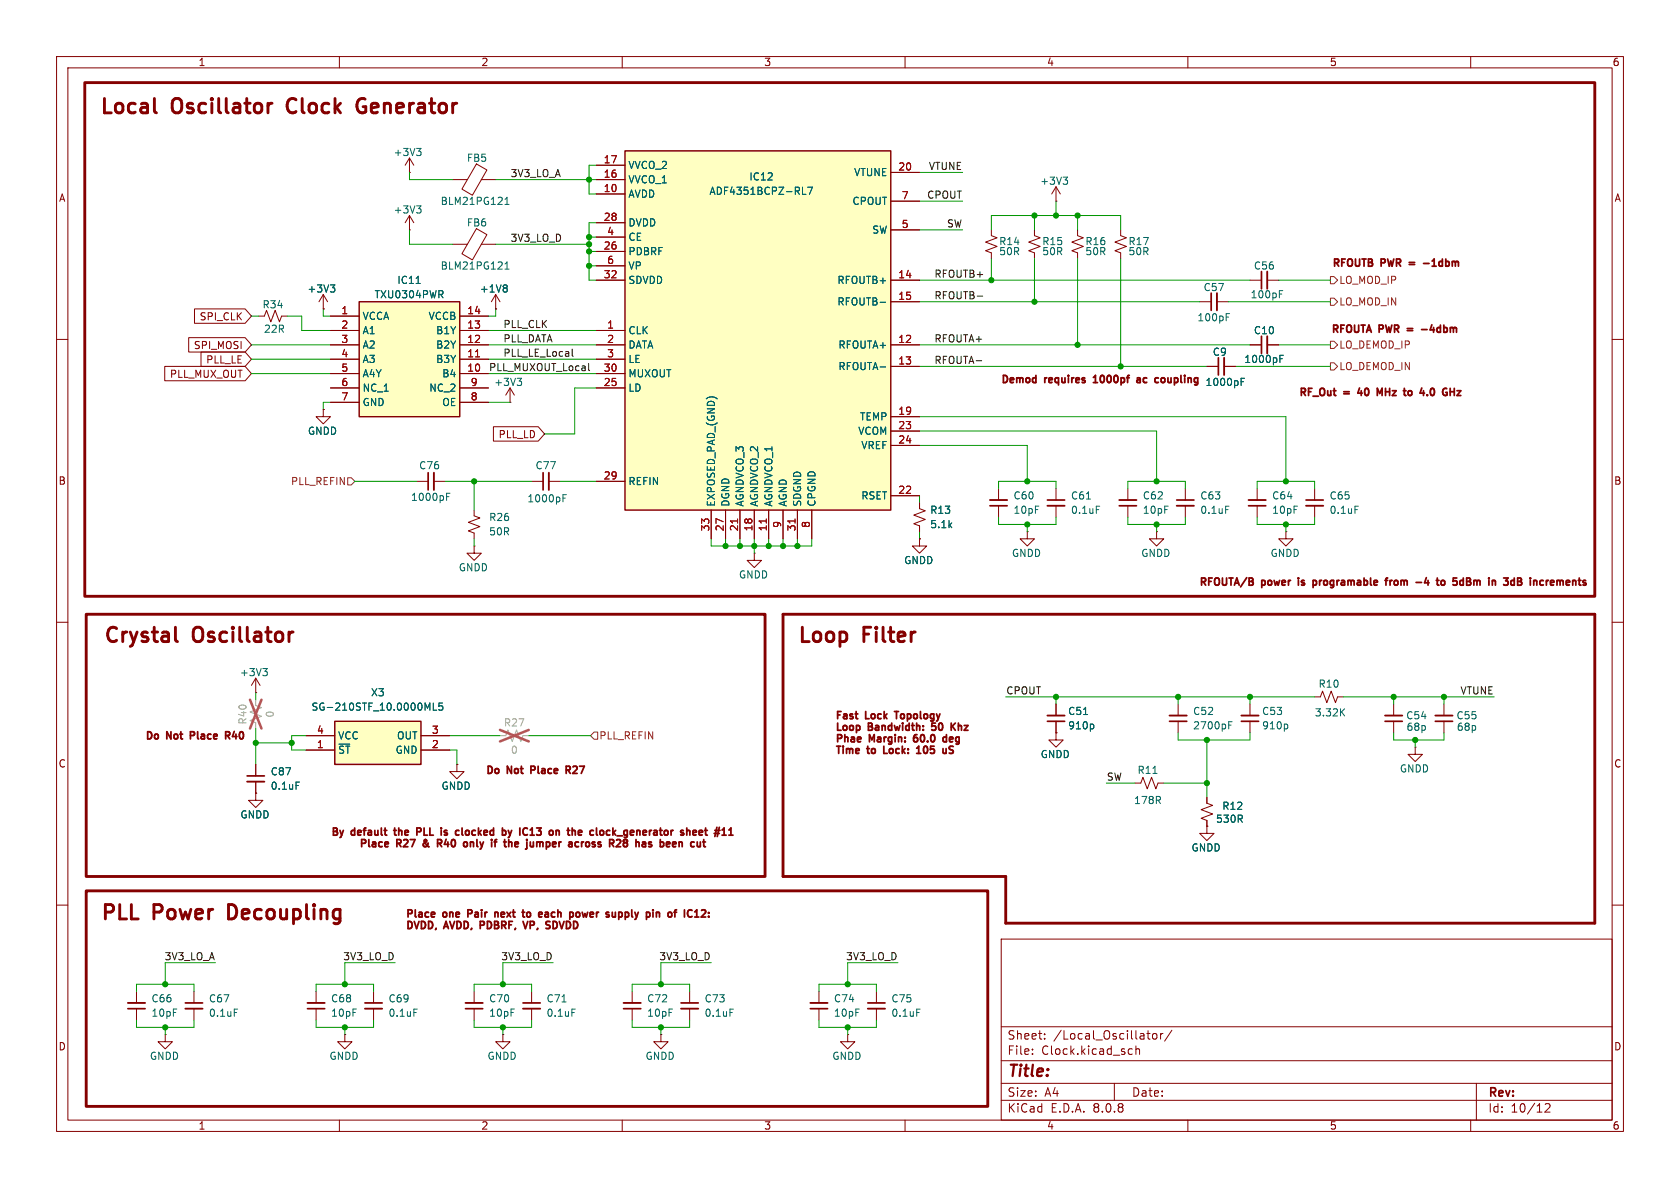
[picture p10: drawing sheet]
<svg xmlns="http://www.w3.org/2000/svg" width="297mm" height="210mm" viewBox="0 0 297 210" stroke-linecap="round" stroke-linejoin="round" font-family="sans-serif">
<defs><g id="words">
<g font-size="3.5" fill="#840000">
<text x="17.5" y="20.8">Local</text>
<text x="30.6" y="20.8">Oscillator</text>
<text x="52" y="20.8">Clock</text>
<text x="65.3" y="20.8">Generator</text>
<text x="18" y="114.3">Crystal</text>
<text x="34.2" y="114.3">Oscillator</text>
<text x="140.7" y="114.3">Loop</text>
<text x="152.6" y="114.3">Filter</text>
<text x="17.5" y="163.3">PLL</text>
<text x="27.1" y="163.3">Power</text>
<text x="41.3" y="163.3">Decoupling</text>
</g>
<text font-size="2.8" fill="#840000" x="178" y="190.9">Title:</text>
<g font-size="2.1" fill="#840000">
<text x="178" y="184">Sheet:</text>
<text x="186.2" y="184">/Local_Oscillator/</text>
<text x="178" y="186.7">File:</text>
<text x="184.1" y="186.7">Clock.kicad_sch</text>
<text x="178" y="196.9">KiCad</text>
<text x="178" y="194.1">Size:</text>
<text x="184.7" y="194.1">A4</text>
<text x="185.7" y="196.9">E.D.A.</text>
<text x="193.3" y="196.9">8.0.8</text>
<text x="200" y="194.1">Date:</text>
<text x="263" y="194.3">Rev:</text>
<text x="263" y="196.9">Id:</text>
<text x="267.1" y="196.9">10/12</text>
</g>
<g font-size="1.8" fill="#840000">
<text x="35" y="11.9">1</text>
<text x="85" y="11.9">2</text>
<text x="135" y="11.9">3</text>
<text x="185" y="11.9">4</text>
<text x="235" y="11.9">5</text>
<text x="285" y="11.9">6</text>
<text x="10.3" y="35.9">A</text>
<text x="285.3" y="35.9">A</text>
<text x="235.3" y="47.6">RFOUTB</text>
<text x="244.2" y="47.6">PWR</text>
<text x="253.1" y="47.6">-1dbm</text>
<text x="35.2" y="56.8">SPI_CLK</text>
<text x="235.1" y="59.3">RFOUTA</text>
<text x="243.9" y="59.3">PWR</text>
<text x="252.8" y="59.3">-4dbm</text>
<text x="34.2" y="61.9">SPI_MOSI</text>
<text x="36.3" y="64.5">PLL_LE</text>
<text x="29.9" y="67">PLL_MUX_OUT</text>
<text x="176.7" y="68.2">Demod</text>
<text x="184.8" y="68.2">requires</text>
<text x="194.1" y="68.2">1000pf</text>
<text x="202.5" y="68.2">ac</text>
<text x="206.4" y="68.2">coupling1000pF</text>
<text x="229.4" y="70.5">RF_Out</text>
<text x="237.6" y="70.5">=</text>
<text x="240.8" y="70.5">40</text>
<text x="244.9" y="70.5">MHz</text>
<text x="250.4" y="70.5">to</text>
<text x="254" y="70.5">4.0</text>
<text x="88" y="77.7">PLL_LD</text>
<text x="10.3" y="85.9">B</text>
<text x="285.3" y="85.9">B</text>
<text x="211.8" y="104">RFOUTA/B</text>
<text x="223.1" y="104">power</text>
<text x="230.3" y="104">is</text>
<text x="233.6" y="104">programable</text>
<text x="247.2" y="104">from</text>
<text x="253.2" y="104">-4</text>
<text x="257.6" y="104">to</text>
<text x="261.2" y="104">5dBm</text>
<text x="268.2" y="104">in</text>
<text x="271.6" y="104">3dB</text>
<text x="276.9" y="104">increments</text>
<text x="25.5" y="131.2">Do</text>
<text x="29.5" y="131.2">Not</text>
<text x="34.4" y="131.2">Place</text>
<text x="41.3" y="131.2">R40</text>
<text x="147.6" y="127.6">Fast</text>
<text x="147.6" y="129.6">Loop</text>
<text x="147.6" y="131.7">Phae</text>
<text x="153.2" y="127.6">Lock</text>
<text x="153.7" y="129.6">Bandwidth:</text>
<text x="153.9" y="131.7">Margin:</text>
<text x="159.2" y="127.6">Topology</text>
<text x="162.5" y="131.7">60.0</text>
<text x="165.7" y="129.6">50</text>
<text x="168.4" y="131.7">deg</text>
<text x="169.7" y="129.6">Khz</text>
<text x="10.3" y="135.9">C</text>
<text x="85.7" y="137.3">Do</text>
<text x="89.7" y="137.3">Not</text>
<text x="94.6" y="137.3">Place</text>
<text x="101.5" y="137.3">R27</text>
<text x="147.6" y="133.7">Time</text>
<text x="153.6" y="133.7">to</text>
<text x="157.1" y="133.7">Lock:</text>
<text x="163.7" y="133.7">105</text>
<text x="285.3" y="135.9">C</text>
<text x="58.3" y="148.2">By</text>
<text x="62.2" y="148.2">default</text>
<text x="70.5" y="148.2">the</text>
<text x="75.1" y="148.2">PLL</text>
<text x="80.1" y="148.2">is</text>
<text x="83.4" y="148.2">clocked</text>
<text x="92.4" y="148.2">by</text>
<text x="96.1" y="148.2">IC13</text>
<text x="102.1" y="148.2">on</text>
<text x="106.1" y="148.2">the</text>
<text x="110.7" y="148.2">clock_generator</text>
<text x="127.4" y="148.2">sheet</text>
<text x="63.3" y="150.2">Place</text>
<text x="70.2" y="150.2">R27</text>
<text x="75.6" y="150.2">&amp;</text>
<text x="78.8" y="150.2">R40</text>
<text x="84.2" y="150.2">only</text>
<text x="89.8" y="150.2">if</text>
<text x="92.8" y="150.2">the</text>
<text x="97.4" y="150.2">jumper</text>
<text x="105.5" y="150.2">across</text>
<text x="113.4" y="150.2">R28</text>
<text x="118.8" y="150.2">has</text>
<text x="123.8" y="150.2">been</text>
<text x="71.6" y="162.6">Place</text>
<text x="71.6" y="164.7">DVDD,</text>
<text x="78.6" y="162.6">one</text>
<text x="78.8" y="164.7">AVDD,</text>
<text x="83.6" y="162.6">Pair</text>
<text x="85.8" y="164.7">PDBRF,</text>
<text x="89.1" y="162.6">next</text>
<text x="94.2" y="164.7">VP,</text>
<text x="94.7" y="162.6">to</text>
<text x="98.3" y="162.6">each</text>
<text x="98.9" y="164.7">SDVDD</text>
<text x="104.4" y="162.6">power</text>
<text x="111.6" y="162.6">supply</text>
<text x="119.4" y="162.6">pin</text>
<text x="123.9" y="162.6">of</text>
<text x="10.3" y="185.9">D</text>
<text x="285.3" y="185.9">D</text>
<text x="35" y="199.9">1</text>
<text x="85" y="199.9">2</text>
<text x="135" y="199.9">3</text>
<text x="185" y="199.9">4</text>
<text x="235" y="199.9">5</text>
<text x="285" y="199.9">6</text>
</g>
<g font-size="1.8" fill="#006464">
<text x="69.5" y="27.8">+3V3</text>
<text x="82.4" y="28.8">FB5</text>
<text x="111" y="35.2">AVDD</text>
<text x="111" y="32.6">VVCO_1</text>
<text x="111" y="30.1">VVCO_2</text>
<text x="125.3" y="34.6">ADF4351BCPZ-RL7</text>
<text x="132.4" y="32.1">IC12</text>
<text x="150.9" y="31.3">VTUNE</text>
<text x="183.8" y="32.9">+3V3</text>
<text x="69.5" y="37.9">+3V3</text>
<text x="77.8" y="36.4">BLM21PG121</text>
<text x="82.4" y="40.2">FB6</text>
<text x="111" y="40.2">DVDD</text>
<text x="150.6" y="36.4">CPOUT</text>
<text x="154.1" y="41.5">SW</text>
<text x="77.8" y="47.9">BLM21PG121</text>
<text x="111" y="45.3">PDBRF</text>
<text x="111" y="42.8">CE</text>
<text x="111" y="47.9">VP</text>
<text x="176.5" y="43.5">R14</text>
<text x="176.5" y="45.3">50R</text>
<text x="184.2" y="43.5">R15</text>
<text x="184.2" y="45.3">50R</text>
<text x="191.8" y="43.5">R16</text>
<text x="191.8" y="45.3">50R</text>
<text x="199.4" y="43.5">R17</text>
<text x="199.4" y="45.3">50R</text>
<text x="221.6" y="47.9">C56</text>
<text x="54.3" y="51.9">+3V3</text>
<text x="66.1" y="52.9">TXU0304PWR</text>
<text x="70.1" y="50.4">IC11</text>
<text x="84.7" y="51.9">+1V8</text>
<text x="111" y="50.4">SDVDD</text>
<text x="147.9" y="50.4">RFOUTB+</text>
<text x="212.7" y="51.7">C57</text>
<text x="221" y="52.9">100pF</text>
<text x="46.3" y="54.7">R34</text>
<text x="46.6" y="59">22R</text>
<text x="64" y="56.7">VCCA</text>
<text x="64" y="59.3">A1</text>
<text x="75.7" y="56.7">VCCB</text>
<text x="77" y="59.3">B1Y</text>
<text x="111" y="59.3">CLK</text>
<text x="147.9" y="54.2">RFOUTB-</text>
<text x="211.6" y="57">100pF</text>
<text x="221.6" y="59.3">C10</text>
<text x="64" y="61.8">A2</text>
<text x="64" y="64.4">A3</text>
<text x="77" y="64.4">B3Y</text>
<text x="77" y="61.8">B2Y</text>
<text x="111" y="61.8">DATA</text>
<text x="111" y="64.4">LE</text>
<text x="148.1" y="61.8">RFOUTA+</text>
<text x="148.1" y="65.6">RFOUTA-</text>
<text x="214.3" y="63.1">C9</text>
<text x="219.9" y="64.4">1000pF</text>
<text x="64" y="66.9">A4Y</text>
<text x="64" y="69.4">NC_1</text>
<text x="64" y="72">GND</text>
<text x="75.8" y="69.4">NC_2</text>
<text x="78.1" y="66.9">B4</text>
<text x="78.1" y="72">OE</text>
<text x="87.3" y="68.4">+3V3</text>
<text x="111" y="69.4">LD</text>
<text x="111" y="66.9">MUXOUT</text>
<text x="213" y="68.4">1000pF</text>
<text x="54.3" y="77.1">GNDD</text>
<text x="151.6" y="77.1">VCOM</text>
<text x="151.9" y="74.5">TEMP</text>
<text x="74" y="83.2">C76</text>
<text x="94.6" y="83.2">C77</text>
<text x="152.2" y="79.6">VREF</text>
<text x="72.6" y="88.7">1000pF</text>
<text x="93.1" y="89">1000pF</text>
<text x="111" y="86">REFIN</text>
<text x="126.6" y="89.7" transform="rotate(-90 126.6 89.7)">EXPOSED_PAD_(GND)</text>
<text x="129.1" y="89.7" transform="rotate(-90 129.1 89.7)">DGND</text>
<text x="131.7" y="89.7" transform="rotate(-90 131.7 89.7)">AGNDVCO_3</text>
<text x="134.2" y="89.7" transform="rotate(-90 134.2 89.7)">AGNDVCO_2</text>
<text x="136.8" y="89.7" transform="rotate(-90 136.8 89.7)">AGNDVCO_1</text>
<text x="139.3" y="89.7" transform="rotate(-90 139.3 89.7)">AGND</text>
<text x="141.8" y="89.7" transform="rotate(-90 141.8 89.7)">SDGND</text>
<text x="144.4" y="89.7" transform="rotate(-90 144.4 89.7)">CPGND</text>
<text x="152.2" y="88.5">RSET</text>
<text x="179.1" y="88.5">C60</text>
<text x="189.2" y="88.5">C61</text>
<text x="201.9" y="88.5">C62</text>
<text x="212.1" y="88.5">C63</text>
<text x="224.8" y="88.5">C64</text>
<text x="235" y="88.5">C65</text>
<text x="86.4" y="92.3">R26</text>
<text x="86.4" y="94.8">50R</text>
<text x="164.3" y="93.6">5.1k</text>
<text x="164.3" y="91">R13</text>
<text x="179.1" y="91">10pF</text>
<text x="189.2" y="91">0.1uF</text>
<text x="201.9" y="91">10pF</text>
<text x="212.1" y="91">0.1uF</text>
<text x="224.8" y="91">10pF</text>
<text x="235" y="91">0.1uF</text>
<text x="81" y="101.2">GNDD</text>
<text x="159.7" y="99.9">GNDD</text>
<text x="178.8" y="98.7">GNDD</text>
<text x="201.7" y="98.7">GNDD</text>
<text x="224.5" y="98.7">GNDD</text>
<text x="130.5" y="102.5">GNDD</text>
<text x="42.3" y="119.7">+3V3</text>
<text x="55" y="125.8">SG-210STF_10.0000ML5</text>
<text x="65.5" y="123.3">X3</text>
<text x="233" y="121.8">R10</text>
<text x="59.7" y="130.9">VCC</text>
<text x="70.1" y="130.9">OUT</text>
<text x="188.7" y="129.1">910p</text>
<text x="188.7" y="126.6">C51</text>
<text x="210.8" y="126.6">C52</text>
<text x="210.8" y="129.1">2700pF</text>
<text x="223" y="129.1">910p</text>
<text x="223" y="126.6">C53</text>
<text x="232.4" y="126.8">3.32K</text>
<text x="248.5" y="127.4">C54</text>
<text x="248.6" y="129.4">68p</text>
<text x="257.4" y="127.4">C55</text>
<text x="257.4" y="129.4">68p</text>
<text x="47.8" y="137.3">C87</text>
<text x="59.7" y="133.5">~{ST}</text>
<text x="69.8" y="133.5">GND</text>
<text x="183.9" y="134.2">GNDD</text>
<text x="201" y="137">R11</text>
<text x="247.4" y="136.8">GNDD</text>
<text x="47.8" y="139.8">0.1uF</text>
<text x="78" y="139.8">GNDD</text>
<text x="200.4" y="142.3">178R</text>
<text x="216" y="143.4">R12</text>
<text x="42.4" y="144.9">GNDD</text>
<text x="214.9" y="145.6">530R</text>
<text x="210.5" y="150.7">GNDD</text>
<text x="26.7" y="177.4">C66</text>
<text x="26.7" y="179.9">10pF</text>
<text x="36.8" y="177.4">C67</text>
<text x="36.8" y="179.9">0.1uF</text>
<text x="58.4" y="177.4">C68</text>
<text x="58.4" y="179.9">10pF</text>
<text x="68.6" y="177.4">C69</text>
<text x="68.6" y="179.9">0.1uF</text>
<text x="86.4" y="177.4">C70</text>
<text x="86.4" y="179.9">10pF</text>
<text x="96.5" y="177.4">C71</text>
<text x="96.5" y="179.9">0.1uF</text>
<text x="114.3" y="177.4">C72</text>
<text x="114.3" y="179.9">10pF</text>
<text x="124.5" y="177.4">C73</text>
<text x="124.5" y="179.9">0.1uF</text>
<text x="147.3" y="177.4">C74</text>
<text x="147.3" y="179.9">10pF</text>
<text x="157.5" y="177.4">C75</text>
<text x="157.5" y="179.9">0.1uF</text>
<text x="26.4" y="187.6">GNDD</text>
<text x="58.1" y="187.6">GNDD</text>
<text x="86.1" y="187.6">GNDD</text>
<text x="114" y="187.6">GNDD</text>
<text x="147" y="187.6">GNDD</text>
</g>
<g font-size="1.8" fill="#a90000">
<text x="106.6" y="29">17</text>
<text x="106.6" y="34">10</text>
<text x="106.6" y="31.5">16</text>
<text x="158.7" y="30.2">20</text>
<text x="159.3" y="35.3">7</text>
<text x="106.6" y="39.1">28</text>
<text x="107.2" y="41.7">4</text>
<text x="159.3" y="40.4">5</text>
<text x="106.6" y="44.2">26</text>
<text x="107.2" y="46.7">6</text>
<text x="106.6" y="49.3">32</text>
<text x="158.7" y="49.3">14</text>
<text x="158.7" y="53.1">15</text>
<text x="60.3" y="55.6">1</text>
<text x="60.3" y="58.2">2</text>
<text x="82.5" y="58.2">13</text>
<text x="82.5" y="55.6">14</text>
<text x="107.2" y="58.2">1</text>
<text x="60.3" y="60.7">3</text>
<text x="60.3" y="63.2">4</text>
<text x="60.3" y="65.8">5</text>
<text x="82.5" y="65.8">10</text>
<text x="82.5" y="63.2">11</text>
<text x="82.5" y="60.7">12</text>
<text x="106.6" y="65.8">30</text>
<text x="107.2" y="60.7">2</text>
<text x="107.2" y="63.2">3</text>
<text x="158.7" y="60.7">12</text>
<text x="158.7" y="64.5">13</text>
<text x="60.3" y="68.3">6</text>
<text x="60.3" y="70.9">7</text>
<text x="83.1" y="70.9">8</text>
<text x="83.1" y="68.3">9</text>
<text x="106.6" y="68.3">25</text>
<text x="158.7" y="73.4">19</text>
<text x="158.7" y="75.9">23</text>
<text x="158.7" y="78.5">24</text>
<text x="106.6" y="84.8">29</text>
<text x="158.7" y="87.4">22</text>
<text x="125.5" y="94" transform="rotate(-90 125.5 94)">33</text>
<text x="128" y="94" transform="rotate(-90 128 94)">27</text>
<text x="130.6" y="94" transform="rotate(-90 130.6 94)">21</text>
<text x="133.1" y="94" transform="rotate(-90 133.1 94)">18</text>
<text x="135.6" y="94" transform="rotate(-90 135.6 94)">11</text>
<text x="138.2" y="93.4" transform="rotate(-90 138.2 93.4)">9</text>
<text x="140.7" y="94" transform="rotate(-90 140.7 94)">31</text>
<text x="143.3" y="93.4" transform="rotate(-90 143.3 93.4)">8</text>
<text x="55.9" y="129.8">4</text>
<text x="76.3" y="129.8">3</text>
<text x="55.9" y="132.3">1</text>
<text x="76.3" y="132.3">2</text>
</g>
<g font-size="1.8" fill="#0f0f0f">
<text x="90.2" y="31.4">3V3_LO_A</text>
<text x="163.8" y="35.2">CPOUT</text>
<text x="164.1" y="30.1">VTUNE</text>
<text x="167.3" y="40.3">SW</text>
<text x="90.2" y="42.8">3V3_LO_D</text>
<text x="165.1" y="53">RFOUTB-</text>
<text x="165.1" y="49.2">RFOUTB+</text>
<text x="88.9" y="58.1">PLL_CLK</text>
<text x="86.4" y="65.7">PLL_MUXOUT_Local</text>
<text x="88.9" y="60.6">PLL_DATA</text>
<text x="88.9" y="63.2">PLL_LE_Local</text>
<text x="165.1" y="64.4">RFOUTA-</text>
<text x="165.1" y="60.6">RFOUTA+</text>
<text x="177.8" y="122.8">CPOUT</text>
<text x="258.1" y="122.8">VTUNE</text>
<text x="195.6" y="138.1">SW</text>
<text x="29" y="169.8">3V3_LO_A</text>
<text x="60.6" y="169.8">3V3_LO_D</text>
<text x="88.5" y="169.8">3V3_LO_D</text>
<text x="116.5" y="169.8">3V3_LO_D</text>
<text x="149.5" y="169.8">3V3_LO_D</text>
</g>
<g font-size="1.8" fill="#725600">
<text x="236.7" y="50.4">LO_MOD_IP</text>
<text x="236.7" y="54.2">LO_MOD_IN</text>
<text x="236.7" y="61.8">LO_DEMOD_IP</text>
<text x="236.7" y="65.6">LO_DEMOD_IN</text>
<text x="51.3" y="86">PLL_REFIN</text>
<text x="105.9" y="130.9">PLL_REFIN</text>
</g>
<g font-size="1.8" fill="#989898">
<text x="43.8" y="128.2" transform="rotate(-90 43.8 128.2)">R40</text>
<text x="48.6" y="126.9" transform="rotate(-90 48.6 126.9)">0</text>
<text x="89" y="128.6">R27</text>
<text x="90.2" y="133.5">0</text>
</g>
</g></defs>
<g fill="none" stroke="#840000" stroke-width=".18">
<path d="M10 10h277v190h-277zM12 12h273v186h-273zM60 10v2M110 10v2M160 10v2M210 10v2M260 10v2M10 60h2M285 60h2M73.7 85.1h2M76.7 85.1h2M83.8 90.2v1l1 .4-2 .7 2 .8-2 .8 1 .3v1.1"/>
<path d="M94 85.1h2M97 85.1h2.1M10 110h2M285 110h2M80.8 135.1v1.3h1.2l-1.2 1.3-1.3-1.3h1.3M80.8 135.1h.1M246.4 124.5v2M246.4 127.5v2M10 160h2M144.8 175.3v2M144.8 178.3v2M177 166h108v32h-108z"/>
<path d="M285 160h2M60 198v2M110 198v2M160 198v2M177 194.5h108M177 191.5h108M177 187.5h108M177 181.5h108M182.5 186.3v.1M182.5 185.5v.1M184.7 183.6v.1M184.7 182.8v.1"/>
<path d="M197 191.5v3M199.7 185.4l.5 .1M200.2 186.3l-.5 .1M200.8 185.5l.2-.1 .4 .1 .1 .9M200.8 184.9v1.5M202.7 182.7h.6M203 183.5l.3 .2M203.9 182.8l.3-.1 .3 .3v.4l-.3 .3-.3-.1-.2-.2v-.4zM205.2 182.7v1M205.6 182.7l-.3 .1-.1 .2M207.2 182.1l-1.3 2M210 198v2"/>
<path d="M260 198v2M261 191.5v6.5M273.2 195.2l.5-.1 .3 .1v.3l-.9 1.1h.9"/>
</g>
<path d="M75.7 83.6v3M96 83.6v3M244.9 127.5h3M143.3 178.3h3" fill="none" stroke="#840000" stroke-width=".3"/>
<path d="M76.7 83.6v3M97 83.6v3M244.9 126.5h3M143.3 177.3h3" fill="none" stroke="#840000" stroke-width=".33"/>
<path d="M79 87.8h.4M79 87.2h.6M99.5 88.1h.4M99.5 87.4h.6" fill="none" stroke="#006464" stroke-width=".18"/>
<path d="M88.4 130h1l.4-1 .8 2.1 .7-2.1 .8 2.1 .4-1.1h1" fill="none" stroke="#a1a1a1" stroke-width=".18"/>
<path d="M88.4 129l5.1 2.1M93.5 129l-5.1 2.1" fill="none" stroke="#e65255" stroke-width=".46"/>
<path d="M63.5 53.3h17.8v20.4h-17.8z" fill="#ffffc2"/>
<path d="M63.5 53.3h17.8v20.4h-17.8z" fill="none" stroke="#840000" stroke-width=".25"/>
<g fill="none" stroke="#840000" stroke-width=".18">
<path d="M72.4 38.1l-.8 1.3M72.4 38.1v2.5M72.4 38.1l.8 1.3M80 31.8h2.6M84.2 29l1.9 1-2.6 4.5-1.8-1.1zM85.1 31.8h2.5M186.7 35.6h.1M186.7 33l-.8 1.3M186.7 33v2.6M186.7 33l.8 1.3M58.4 55.9h5.1M58.4 58.4h5.1"/>
<path d="M72.4 40.6h.1M80 43.2h2.6M81.3 55.9h5.1M81.3 58.4h5.1M84.2 40.4l1.9 1.1-2.6 4.4-1.8-1zM85.1 43.2h2.5M87.6 54.6h.1M87.6 52.1l-.7 1.2M87.6 52.1v2.5M87.6 52.1l.8 1.2M175.3 40.6v1.1l1 .3-2.1 .8 2.1 .8-2.1 .7 1.1 .4v1M182.9 40.6v1.1l1 .3-2 .8 2 .8-2 .7 1 .4v1"/>
<path d="M190.5 40.6v1.1l1 .3-2 .8 2 .8-2 .7 1 .4v1M198.1 40.6v1.1l1 .3-2 .8 2 .8-2 .7 1 .4v1M212.1 53.3h2M215.1 53.3h2.1M57.1 72.4v1.3h1.3l-1.3 1.2-1.2-1.2h1.2M57.1 72.4h.1M58.4 66h5.1M58.4 63.5h5.1M58.4 61h5.1M58.4 68.6h5.1M58.4 71.1h5.1M81.3 66h5.1"/>
<path d="M81.3 63.5h5.1M81.3 61h5.1M81.3 68.6h5.1M81.3 71.1h5.1M90.2 71.1h.1M90.2 68.6l-.8 1.3M90.2 68.6v2.5M90.2 68.6l.7 1.3M222.2 86.4v2M222.2 89.4v2M232.4 86.4v2M232.4 89.4v2"/>
<path d="M34.3 175.3v2M34.3 178.3v2M55.9 175.3v2M55.9 178.3v2M83.8 175.3v2M83.8 178.3v2M94 175.3v2M94 178.3v2M111.8 175.3v2M111.8 178.3v2M121.9 175.3v2M121.9 178.3v2"/>
<path d="M88.9 182.9v1.3h1.3l-1.3 1.2-1.3-1.2h1.3M88.9 182.9h.1M116.8 182.9v1.3h1.3l-1.3 1.2-1.2-1.2h1.2M116.8 182.9h.1"/>
</g>
<path d="M84.1 63.1h.7" fill="none" stroke="#a90000" stroke-width=".18"/>
<g fill="none" stroke="#006464" stroke-width=".18">
<path d="M73.6 36.4h.8l-.4 .5M74.2 36.9l.2 .2v.3l-.2 .3M89.3 36.1h.7M89.3 35.2l.3-.3v1.2M187.9 31.3h.8l-.4 .5M188.5 31.8l.2 .2v.3l-.2 .3M73.6 50.1h.7M77.9 52l.4 .6M78.3 51.5v.4M89.3 46.7l.3-.4v1.3M89.3 47.6h.7M89.4 50.4l.3 .2-.3 .3 .3 .2v.3l-.3 .2"/>
<path d="M216.8 56h.4M216.8 55.4h.6M91.4 66.9h.8l-.4 .5M92 67.4l.2 .2v.3l-.2 .2M239.5 89.5h.6M41.4 178.4h.6M99.4 177.1h.7M101.1 178.4h.6M129 178.4h.7"/>
</g>
<path d="M215.1 51.8v3.1M220.7 88.4h3.1M230.9 89.4h3M32.8 178.3h3M54.4 177.3h3M82.3 177.3h3M92.5 178.3h3M110.2 177.3h3.1M120.4 178.3h3" fill="none" stroke="#840000" stroke-width=".33"/>
<path d="M214.1 51.8v3.1M220.7 89.4h3.1M230.9 88.4h3M32.8 177.3h3M54.4 178.3h3M82.3 178.3h3M92.5 177.3h3M110.2 178.3h3.1M120.4 177.3h3" fill="none" stroke="#840000" stroke-width=".3"/>
<path d="M110.5 26.7h47v63.5h-47z" fill="#ffffc2"/>
<path d="M110.5 26.7h47v63.5h-47z" fill="none" stroke="#840000" stroke-width=".25"/>
<g fill="none" stroke="#840000" stroke-width=".18">
<path d="M105.4 34.3h5.1M105.4 31.8h5.1M105.4 29.2h5.1M105.4 39.4h5.1M157.5 30.5h5.1M157.5 35.6h5.1M45.7 55.9h1l.4-1 .8 2 .7-2 .8 2 .4-1h1M57.1 54.6h.1M57.1 52.1l-.7 1.2M57.1 52.1v2.5M57.1 52.1l.8 1.2M105.4 58.4h5.1"/>
<path d="M105.4 49.5h5.1M105.4 44.5h5.1M105.4 41.9h5.1M105.4 47h5.1M157.5 49.5h5.1M157.5 53.3h5.1M157.5 40.6h5.1M105.4 61h5.1M105.4 68.6h5.1M105.4 63.5h5.1M105.4 66h5.1M157.5 61h5.1"/>
<path d="M157.5 64.8h5.1M157.5 73.7h5.1M157.5 76.2h5.1M157.5 78.7h5.1M83.8 96.5v1.3h1.3l-1.3 1.3-1.3-1.3h1.3M83.8 96.5h.1M105.4 85.1h5.1M125.7 90.2v5.1M128.3 90.2v5.1M130.8 90.2v5.1M133.3 90.2v5.1M135.9 90.2v5.1"/>
<path d="M138.4 90.2v5.1M141 90.2v5.1M143.5 90.2v5.1M157.5 87.6h5.1M162.6 88.9v1l1 .4-2.1 .8 2.1 .7-2.1 .8 1.1 .4v1M24.1 175.3v2M24.1 178.3v2M29.2 182.9v1.3h1.3l-1.3 1.2-1.3-1.2h1.3M29.2 182.9h.1M61 182.9v1.3h1.2l-1.2 1.2-1.3-1.2h1.3M61 182.9h.1"/>
</g>
<path d="M130.4 91.7v.8M135.5 91.7v.8M140.6 91.7v.8" fill="none" stroke="#a90000" stroke-width=".18"/>
<path d="M141.9 34.4h.6M142.8 33.1h.8l-.5 1.3M58.4 50.4h.8l-.4 .4M59 50.8l.2 .3v.3l-.2 .2M155.6 53.4h1M155.6 64.9h1" fill="none" stroke="#006464" stroke-width=".18"/>
<path d="M22.6 178.3h3.1" fill="none" stroke="#840000" stroke-width=".3"/>
<path d="M22.6 177.3h3.1" fill="none" stroke="#840000" stroke-width=".33"/>
<path d="M59.2 127.5h15.2v7.6h-15.2z" fill="#ffffc2"/>
<path d="M59.2 127.5h15.2v7.6h-15.2z" fill="none" stroke="#840000" stroke-width=".25"/>
<g fill="none" stroke="#840000" stroke-width=".18">
<path d="M72.4 30.5h.1M72.4 27.9l-.8 1.3M72.4 27.9v2.6M72.4 27.9l.8 1.3M105.4 34.3h5.1M105.4 31.8h5.1M105.4 29.2h5.1M105.4 39.4h5.1M157.5 30.5h5.1M157.5 35.6h5.1M33.4 59.7h9.9l1.1 1.3-1.1 1.2h-9.9zM34.4 54.6h8.9l1.1 1.3-1.1 1.3h-8.9z"/>
<path d="M57.1 54.6h.1M58.4 58.4h5.1M58.4 55.9h5.1M81.3 58.4h5.1M81.3 55.9h5.1M87.6 54.6h.1M105.4 49.5h5.1M105.4 58.4h5.1M105.4 44.5h5.1M105.4 41.9h5.1M105.4 47h5.1M157.5 49.5h5.1"/>
<path d="M157.5 53.3h5.1M157.5 40.6h5.1M221 49.5h2M224 49.5h2.1M29.1 64.8h14.2l1.1 1.2-1.1 1.3h-14.2zM35.5 62.2h7.8l1.1 1.3-1.1 1.3h-7.8zM57.1 72.4h.1M58.4 61h5.1M58.4 68.6h5.1M58.4 63.5h5.1M58.4 66h5.1M58.4 71.1h5.1"/>
<path d="M81.3 61h5.1M81.3 68.6h5.1M81.3 63.5h5.1M81.3 66h5.1M81.3 71.1h5.1M87.2 75.4h8l1.1 1.3-1.1 1.3h-8zM105.4 61h5.1M105.4 68.6h5.1M105.4 63.5h5.1M105.4 66h5.1M157.5 61h5.1M157.5 64.8h5.1"/>
<path d="M157.5 73.7h5.1M157.5 76.2h5.1M157.5 78.7h5.1M213.4 64.8h2M216.4 64.8h2M221 61h2M224 61h2.1M105.4 85.1h5.1M125.7 90.2v5.1M128.3 90.2v5.1M130.8 90.2v5.1M133.3 97.8v1.3h1.3l-1.3 1.2-1.2-1.2h1.2"/>
<path d="M133.3 97.8h.1M133.3 90.2v5.1M135.9 90.2v5.1M138.4 90.2v5.1M141 90.2v5.1M143.5 90.2v5.1M157.5 87.6h5.1M162.6 95.3v1.2h1.2l-1.2 1.3-1.3-1.3h1.3M162.6 95.3h.1M162.6 88.9v1M162.6 93v1M176.5 86.4v2"/>
<path d="M176.5 89.4v2M181.6 94v1.3h1.3l-1.3 1.2-1.3-1.2h1.3M181.6 94h.1M186.7 86.4v2M186.7 89.4v2M199.4 86.4v2M199.4 89.4v2M204.5 94v1.3h1.2l-1.2 1.2-1.3-1.2h1.3M204.5 94h.1M209.5 86.4v2M209.5 89.4v2M227.3 94v1.3h1.3l-1.3 1.2-1.2-1.2h1.2"/>
<path d="M227.3 94h.1M45.2 119.9v2.5M45.2 119.9l-.8 1.3M45.2 119.9l.8 1.3M45.2 122.4h.1M45.2 135.1v2.1M45.2 138.2v2M54.1 132.6h5.1M54.1 130h5.1M74.4 132.6h5.1M74.4 130h5.1M80.8 135.1h.1"/>
<path d="M186.7 129.5v1.3h1.3l-1.3 1.3-1.3-1.3h1.3M186.7 129.5h.1M186.7 124.5v2M186.7 127.5v2M200.7 138.4h1l.4-1 .7 2 .8-2 .7 2 .4-1h1M208.3 124.5v2M208.3 127.5v2M221 124.5v2M221 127.5v2M232.4 123.2h1l.4-1 .8 2 .7-2 .8 2 .4-1h1M250.2 132.1v1.3h1.3l-1.3 1.2-1.3-1.2h1.3M250.2 132.1h.1"/>
<path d="M255.3 124.5v2M255.3 127.5v2M45.2 140.2v1.3h1.3l-1.3 1.2-1.3-1.2h1.3M45.2 140.2h.1M213.4 141v1l1 .4-2.1 .7 2.1 .8-2.1 .8 1.1 .3v1.1M213.4 146.1v1.2h1.2l-1.2 1.3-1.3-1.3h1.3M213.4 146.1h.1M66 175.3v2M66 178.3v2M154.9 175.3v2M154.9 178.3v2M149.9 182.9v1.3h1.2l-1.2 1.2-1.3-1.2h1.3"/>
<path d="M149.9 182.9h.1"/>
</g>
<g fill="none" stroke="#006464" stroke-width=".18">
<path d="M73.6 26.2h.8l-.4 .5M74.2 26.7l.2 .3v.3l-.2 .2M141.9 34.4h.6M142.8 33.1h.8l-.5 1.3M58.4 50.4h.8l-.4 .4M59 50.8l.2 .3v.3l-.2 .2M73.6 50.1h.7M77.9 52l.4 .6M78.3 51.5v.4M89.4 50.4l.3 .2-.3 .3 .3 .2v.3l-.3 .2M155.6 53.4h1M226.2 52h.4"/>
<path d="M226.2 51.4h.6M155.6 64.9h1M219.4 67.5h.4M219.4 66.9h.6M226.3 63.4h.4M226.3 62.8h.6M192.1 88.2h.7M193.8 89.5h.6M216.7 89.5h.6M46.5 118.2h.8l-.5 .5M47 118.7l.3 .2v.3l-.3 .3M52.3 138.3h.6"/>
<path d="M75.6 125.2l.4-.9v1.2M76.6 124.3v1.2h.6M78.2 124.3h-.6v.6l.1-.1h.5l.1 .2-.1 .4-.1 .1-.5-.1M191.6 126.3h.7M193.1 128l.3 .2v.4l-.3 .2M203.8 136.7h.7M217.2 128.2h.4M217.2 127.6h.6M227.4 128l.3 .2v.4l-.3 .2M237.2 125.8l.5 .8M237.7 125.3l-.7 .7M73.2 178.4h.6"/>
<path d="M162.1 178.4h.6"/>
</g>
<g fill="none" stroke="#840000" stroke-width=".33">
<path d="M224 48v3.1M224 59.4v3.1M216.4 63.2v3.1M175 88.4h3.1M185.2 89.4h3M197.9 88.4h3M208 89.4h3.1M43.7 138.2h3M185.2 126.5h3M206.8 126.5h3M219.5 126.5h3M253.7 126.5h3.1"/>
<path d="M64.5 178.3h3.1M153.4 178.3h3.1"/>
</g>
<g fill="none" stroke="#840000" stroke-width=".3">
<path d="M223 48v3.1M223 59.4v3.1M215.4 63.2v3.1M175 89.4h3.1M185.2 88.4h3M197.9 89.4h3M208 88.4h3.1M43.7 137.2h3M185.2 127.5h3M206.8 127.5h3M219.5 127.5h3M253.7 127.5h3.1"/>
<path d="M64.5 177.3h3.1M153.4 177.3h3.1"/>
</g>
<path d="M45.2 123.7v1l1 .4-2 .8 2 .7-2 .8 1 .4v1" fill="none" stroke="#a1a1a1" stroke-width=".18"/>
<path d="M44.2 123.7l2 5.1M46.2 123.7l-2 5.1" fill="none" stroke="#e65255" stroke-width=".46"/>
<path d="M235.2 48.9h.6l.7 .6-.7 .7h-.6zM235.2 52.7h.6l.7 .6-.7 .7h-.6zM235.2 60.3h.6l.7 .7-.7 .6h-.6zM235.2 64.1h.6l.7 .7-.7 .6h-.6zM61.5 84.5h.6l.6 .6-.6 .6h-.6zM105 129.4h.7v1.3h-.7l-.6-.7z" fill="none" stroke="#725600" stroke-width=".18"/>
<path d="M172.8 52.3h.9M101.2 61.7v1.1l.1 .2M104.1 64.3v1l.1 .2M172.6 63.8h.9" fill="none" stroke="#0f0f0f" stroke-width=".18"/>
<g fill="none" stroke="#840000" stroke-width=".32">
<path d="M248.8 58.1h.9M248.8 58.4h.9M249.1 46.4h1M249.1 46.8h1M251.3 58.3h1M251.7 46.6h.9M193.3 67.6h.7M193.7 66.4l-.4 .3M201 66.8h.5l.1 .8M201.6 67.1h-.4l-.2 .2 .2 .3h.4M205.9 66.9l-.4-.1-.2 .2 .1 .6h.3l.2-.1M240.3 68.6l-.3 .9h.8"/>
<path d="M243.5 69.9v-1.3l.4 1 .4-1v1.3M249.1 69.1h.3l.2 .2-.1 .6h-.4M251.4 68.6l-.4 .9M253.4 68.7l-.1-.1a.68 .68 0 0 0-.5 .7 .68 .68 0 0 0 .5 .6h.1M256.4 69.3h.7M257.1 68.6v1.3M257.6 69.1h.6l-.6 .8h.6M221.4 102.8l.2 .2-.2 .4M221.4 102.3v.4M229.5 102.2v.1M229.5 102.6v.8M232.3 102.6l.3 .1 .1 .1v.5l-.4 .1"/>
<path d="M244.8 102.6h.5M245.3 102.2l-.3 .2v1M245.7 102.6v.8M246.1 102.6l-.4 .2M246.6 102.7l-.1 .1 .1 .6M252.2 102.1l-.3 .9h.7M252.5 102.6v.8M255.3 102.7l.1 .1-.1 .6M256.9 103.3l.2 .1M257.5 102.2h-.6v.6l.2-.1M259.7 102.8l.3 .2v.3l-.2 .1M259.8 102.2l.2 .2-.2 .3"/>
<path d="M260.6 102.6v.8M260.6 102.7h.1M265.8 102.2h.8l-.4 .5M266.5 102.8v.5M267.7 102.7l-.4-.1-.2 .2 .1 .6h.5M270.5 102.2v.1M270.5 102.6v.8M275.4 102.6l.4 .2M275.8 102.8l.2-.2 .3 .1v.7M275.8 102.8v.6M33.7 130h.5M34.2 129.4h-.5v1.2"/>
<path d="M39.9 130h.6l.1-.2v-.3l-.7-.1v1.2M40.2 130l.4 .6M93.9 136.1h.4M94.3 135.4h-.4v1.3M100.1 136.1h.6l.1-.2v-.3l-.7-.2v1.3M100.4 136.1l.4 .6M156.2 131.9v1.3h.7M158.1 125.8h.7M158.5 125.8v1.2M161.6 130.2l-.1 .7 .1 .2h.4M162 130.4h-.2l-.3 .2M162.1 133.2h.7"/>
<path d="M162.4 131.9v1.3M164.7 129l.5 .1M167.3 132.3v.9M167.3 133.1h-.1M167.3 130.4l-.3-.1-.3 .2 .1 .6h.5M167.3 129.9v1.2M168.3 128.4l.6 .7M168.4 132.6l.1 .2-.1 .3h-.6M168.9 127.8l-.7 .7M68.5 148.8l.2 .3-.7 .2M68.6 149.6l-.1 .1M69.6 146.8h.5"/>
<path d="M69.8 146.4v1.1l.2 .1M73.7 146.4h.5l.2 .2-.1 .4h-.6M75 148.7l.1 .2M75.3 148.8l-.5 .5 .1 .3 .2 .1M77.7 149.1l.4 .6M78.1 148.7l-.1 .3-.6 .1M79 147.3v.3M82.6 149v.6M82.9 146.9l-.4-.1-.2 .2 .1 .6h.3l.2-.1M83.2 148.8v.9M83.7 148.9l-.4-.1-.1 .2M89 148.8h.5"/>
<path d="M89.2 148.4l.1 1.2M91.2 148.8l.4 .1v.2l-.6 .2M91.6 149.6l-.4 .1M94.9 146.4h.8l-.5 .4 .3 .1 .2 .2M95.7 147.4l-.3 .2h-.5M95.9 148.9l.1 .8M96.6 149.6l.4 .1M96.6 148.8v1.3M97 148.8l-.4 .1M100.3 146.8h.4M100.4 146.4v1.1l.3 .1M101.2 146.4v1.2"/>
<path d="M101.6 146.8h-.3l-.1 .1M103.8 148.8l.3 .1 .1 .2v.5l-.4 .1M104.5 146.8h.4M104.7 149.6l.4 .1M104.9 147.6h-.4M105.1 148.8l-.4 .2 .1 .2 .3 .1M105.5 146.4v1.2M107.8 148.4v1.3M109.1 147.8h.9M109.2 148.4h.3l.2 .3M112.4 148.4v1.3M117.3 149.1l-.1 .5"/>
<path d="M117.8 149l.1 .6h.5M118.4 149.1l-.6 .2M122.7 149.6l-.3 .1M124.6 146.8h.4M124.9 147.6h.1M126.3 147.3h.9M126.4 146.8h.9M126.7 146.2l-.3 1.7M127.2 146.2l-.4 1.7M76.8 161.3l.1 .3-.6 .1M82.7 161.5h.5M83.2 160.8h-.5v1.3"/>
<path d="M84.9 162.9v1.3M84.9 163.5h.5M87.5 161.4l.2-.1h.3v.8M92.5 162.9l.4 1.3 .4-1.3M93.2 161.3h.3l.3 .2-.1 .5h-.5M97.7 161.3l-.2 .2v.4l.2 .2M97.8 162.9v1.3l.6-.2M102.9 161.3l.3 .8 .2-.6 .2 .6 .3-.8M110.5 161.3h.4l.2 .1M110.5 161.3v1.2M111.1 162l-.2 .1-.4-.1M118.2 161.4l.1-.1 .4 .1 .1 .5-.2 .1-.3 .1-.1-.1z"/>
<path d="M122.8 162.1h.7M122.8 161.2l.4-.4v1.3"/>
</g>
<path d="M15 14.6h266.9v90.8h-266.9zM51 17.8a1.76 1.76 0 0 0 0 1.8M64.2 18.9h.5M64.3 17.4a1.13 1.13 0 0 0-1.2 1.5 .98 .98 0 0 0 .4 .9 .98 .98 0 0 0 1 0M15.2 108.6h120.1v46.3h-120.1zM31 113.1l.4 .3M51.6 111.7h.2M138.4 108.6h143.5v54.6h-104.1v-8.3h-39.4zM15.2 157.5h159.4v38.1h-159.4z" fill="none" stroke="#840000" stroke-width=".51"/>
<g fill="none" stroke="#009600" stroke-width=".18">
<path d="M72.4 30.5v1.3h7.6M87.6 31.8h17.8M105.4 39.4h-1.3v10.1h1.3M105.4 29.2h-1.3v5.1h1.3M162.6 35.6h7.6M162.6 30.5h7.6M182.9 38.1v2.5M186.7 35.6v2.5M190.5 38.1v2.5M44.4 55.9h1.3M50.8 55.9h2.5v2.5h5.1M57.1 54.6v1.3h1.3"/>
<path d="M72.4 40.6v2.6h7.6M86.4 58.4h19M87.6 43.2h16.5M87.6 54.6v1.3h-1.2M104.1 44.5h1.3M104.1 47h1.3M104.1 41.9h1.3M162.6 40.6h7.6M162.6 53.3h49.5M162.6 49.5h58.4M175.3 40.6v-2.5h22.8v2.5M175.3 45.7v3.8"/>
<path d="M182.9 45.7v7.6M190.5 45.7v15.3M198.1 45.7v19.1M217.2 53.3h18M226.1 49.5h9.1M44.4 61h14M44.4 66h14M44.4 63.5h14M58.4 71.1h-1.3v1.3M86.4 61h19M86.4 71.1h3.8M86.4 66h19"/>
<path d="M86.4 63.5h19M105.4 68.6h-3.8v8.1h-5.3M162.6 61h58.4M162.6 73.7h64.7v11.4M162.6 64.8h50.8M162.6 78.7h19v6.4M162.6 76.2h41.9v8.9M218.4 64.8h16.8M226.1 61h9.1M62.7 85.1h11M78.7 85.1h15.3M83.8 85.1v5.1"/>
<path d="M83.8 95.3v1.2M99.1 85.1h6.3M125.7 95.3v1.2h17.8v-1.2M128.3 95.3v1.2M130.8 95.3v1.2M133.3 95.3v2.5M135.9 95.3v1.2M138.4 95.3v1.2M141 95.3v1.2M162.6 87.6v1.3M162.6 94v1.3M176.5 86.4v-1.3h10.2v1.3"/>
<path d="M176.5 91.4v1.3h10.2v-1.3M181.6 92.7v1.3M199.4 91.4v1.3h10.1v-1.3M199.4 86.4v-1.3h10.1v1.3M204.5 92.7v1.3M222.2 91.4v1.3h10.2v-1.3M222.2 86.4v-1.3h10.2v1.3M227.3 92.7v1.3M45.2 122.4v1.3M45.2 128.8v6.3M45.2 131.3h6.4M54.1 130h-2.5v2.6h2.5"/>
<path d="M79.5 130h8.9M79.5 132.6h1.3v2.5M93.5 130h10.9M177.8 123.2h54.6M186.7 123.2v1.3M195.6 138.4h5.1M205.7 138.4h7.7M208.3 129.5v1.3h12.7v-1.3M208.3 123.2v1.3M213.4 130.8v10.2M221 123.2v1.3M237.5 123.2h26.7"/>
<path d="M246.4 123.2v1.3M246.4 129.5v1.3h8.9v-1.3M250.2 130.8v1.3M255.3 123.2v1.3M24.1 175.3v-1.3h10.2v1.3M38.1 170.2h-8.9v3.8M55.9 175.3v-1.3h10.1v1.3M69.8 170.2h-8.8v3.8M83.8 175.3v-1.3h10.2v1.3M97.8 170.2h-8.9v3.8M111.8 175.3v-1.3h10.1v1.3M125.7 170.2h-8.9v3.8"/>
<path d="M144.8 175.3v-1.3h10.1v1.3M158.7 170.2h-8.8v3.8M24.1 180.3v1.3h10.2v-1.3M29.2 181.6v1.3M55.9 180.3v1.3h10.1v-1.3M61 181.6v1.3M83.8 180.3v1.3h10.2v-1.3M88.9 181.6v1.3M111.8 180.3v1.3h10.1v-1.3M116.8 181.6v1.3M144.8 180.3v1.3h10.1v-1.3M149.9 181.6v1.3"/>
</g>
<path d="M84.1 63.1h.7M130.4 91.7v.8M135.5 91.7v.8M140.6 91.7v.8" fill="none" stroke="#a90000" stroke-width=".18"/>
<g fill="#009600" stroke="#009600" stroke-width=".18">
<circle cx="175.3" cy="49.5" r=".46"/>
<circle cx="190.5" cy="61" r=".46"/>
<circle cx="182.9" cy="53.3" r=".46"/>
<circle cx="186.7" cy="38.1" r=".46"/>
<circle cx="182.9" cy="38.1" r=".46"/>
<circle cx="190.5" cy="38.1" r=".46"/>
<circle cx="255.3" cy="123.2" r=".46"/>
<circle cx="250.2" cy="130.8" r=".46"/>
<circle cx="246.4" cy="123.2" r=".46"/>
<circle cx="227.3" cy="85.1" r=".46"/>
<circle cx="227.3" cy="92.7" r=".46"/>
<circle cx="181.6" cy="92.7" r=".46"/>
<circle cx="181.6" cy="85.1" r=".46"/>
<circle cx="198.1" cy="64.8" r=".46"/>
<circle cx="204.5" cy="85.1" r=".46"/>
<circle cx="204.5" cy="92.7" r=".46"/>
<circle cx="208.3" cy="123.2" r=".46"/>
<circle cx="221" cy="123.2" r=".46"/>
<circle cx="213.4" cy="138.4" r=".46"/>
<circle cx="213.4" cy="130.8" r=".46"/>
<circle cx="186.7" cy="123.2" r=".46"/>
<circle cx="128.3" cy="96.5" r=".46"/>
<circle cx="130.8" cy="96.5" r=".46"/>
<circle cx="104.1" cy="31.8" r=".46"/>
<circle cx="135.9" cy="96.5" r=".46"/>
<circle cx="138.4" cy="96.5" r=".46"/>
<circle cx="141" cy="96.5" r=".46"/>
<circle cx="104.1" cy="44.5" r=".46"/>
<circle cx="104.1" cy="47" r=".46"/>
<circle cx="104.1" cy="43.2" r=".46"/>
<circle cx="133.3" cy="96.5" r=".46"/>
<circle cx="88.9" cy="181.6" r=".46"/>
<circle cx="88.9" cy="174" r=".46"/>
<circle cx="149.9" cy="174" r=".46"/>
<circle cx="149.9" cy="181.6" r=".46"/>
<circle cx="116.8" cy="174" r=".46"/>
<circle cx="116.8" cy="181.6" r=".46"/>
<circle cx="61" cy="181.6" r=".46"/>
<circle cx="29.2" cy="174" r=".46"/>
<circle cx="61" cy="174" r=".46"/>
<circle cx="29.2" cy="181.6" r=".46"/>
<circle cx="45.2" cy="131.3" r=".46"/>
<circle cx="51.6" cy="131.3" r=".46"/>
<circle cx="104.1" cy="41.9" r=".46"/>
<circle cx="83.8" cy="85.1" r=".46"/>
</g>
<use href="#words"/>
</svg>
